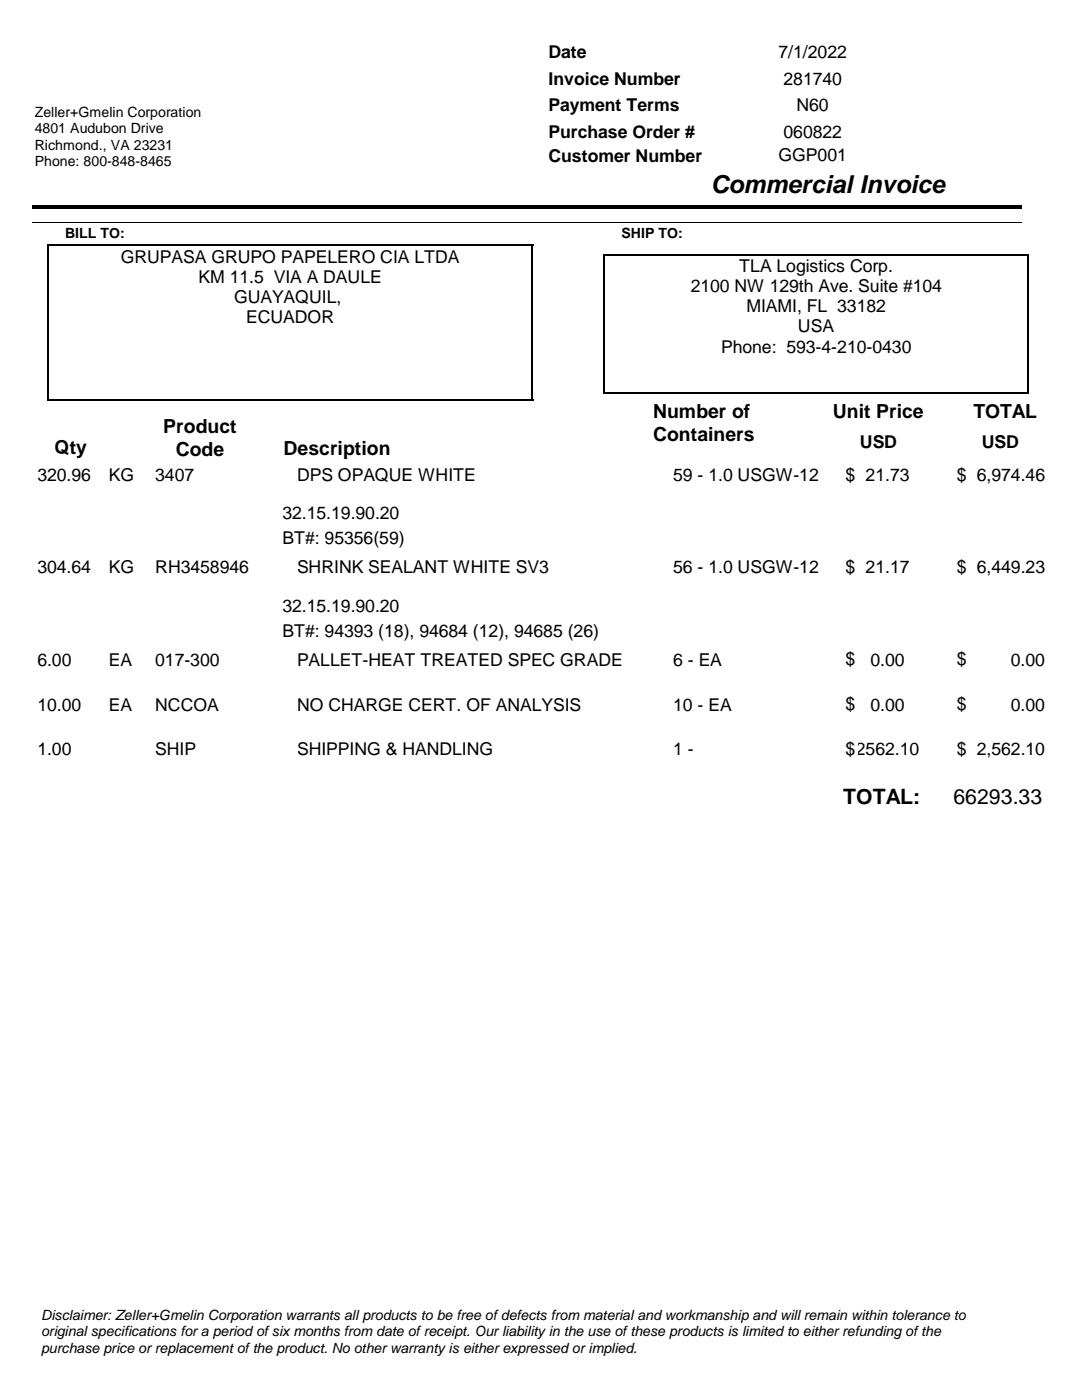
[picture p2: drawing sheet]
<svg xmlns="http://www.w3.org/2000/svg" width="216mm" height="279mm" viewBox="0 0 216 279" stroke-linecap="round" stroke-linejoin="round" font-family="sans-serif">
<defs><g id="words">
<text font-size="4.9" x="141.8" y="38.6">Commercial Invoice</text>
<g font-size="4.2">
<text x="168.3" y="160.5">TOTAL:</text>
<text x="190.3" y="160.4">66293.33</text>
</g>
<g font-size="3.9">
<text x="130.4" y="83.4">Number of</text>
<text x="166.2" y="83.4">Unit Price</text>
<text x="194.3" y="83.4">TOTAL</text>
<text x="32.6" y="86.4">Product</text>
<text x="130.4" y="88.1">Containers</text>
<text x="10.9" y="90.6">Qty</text>
<text x="35.1" y="91">Code</text>
<text x="56.6" y="90.7">Description</text>
</g>
<g font-size="3.5">
<text x="109.5" y="11.6">Date</text>
<text x="155.4" y="11.6">7/1/2022</text>
<text x="109.5" y="16.9">Invoice Number</text>
<text x="156.4" y="16.9">281740</text>
<text x="109.5" y="22.2">Payment Terms</text>
<text x="159" y="22.2">N60</text>
<text x="109.5" y="27.5">Purchase Order #</text>
<text x="156.4" y="27.5">060822</text>
<text x="109.5" y="32.3">Customer Number</text>
<text x="155.4" y="32.2">GGP001</text>
<text x="24.1" y="52.4">GRUPASA GRUPO PAPELERO CIA LTDA</text>
<text x="39.6" y="56.4">KM 11.5 VIA A DAULE</text>
<text x="137.8" y="58.3">2100 NW 129th Ave. Suite #104</text>
<text x="147.5" y="54.3">TLA Logistics Corp.</text>
<text x="46.7" y="60.5">GUAYAQUIL,</text>
<text x="49.1" y="64.5">ECUADOR</text>
<text x="149" y="62.3">MIAMI, FL 33182</text>
<text x="143.9" y="70.4">Phone: 593-4-210-0430</text>
<text x="159.3" y="66.3">USA</text>
<text x="171.6" y="89.5">USD</text>
<text x="196" y="89.5">USD</text>
<text x="7.5" y="96">320.96</text>
<text x="21.7" y="96">KG</text>
<text x="31" y="96">3407</text>
<text x="59.3" y="96">DPS OPAQUE WHITE</text>
<text x="134.4" y="96">59 - 1.0 USGW-12</text>
<text x="168.8" y="96">$</text>
<text x="172.8" y="96">21.73</text>
<text x="191" y="96">$</text>
<text x="195" y="96">6,974.46</text>
<text x="56.4" y="103.6">32.15.19.90.20</text>
<text x="56.4" y="108.6">BT#: 95356(59)</text>
<text x="7.5" y="114.4">304.64</text>
<text x="21.7" y="114.4">KG</text>
<text x="31" y="114.4">RH3458946</text>
<text x="59.3" y="114.4">SHRINK SEALANT WHITE SV3</text>
<text x="134.4" y="114.4">56 - 1.0 USGW-12</text>
<text x="168.8" y="114.4">$</text>
<text x="172.8" y="114.4">21.17</text>
<text x="191" y="114.4">$</text>
<text x="195" y="114.4">6,449.23</text>
<text x="56.4" y="122.1">32.15.19.90.20</text>
<text x="56.4" y="127">BT#: 94393 (18), 94684 (12), 94685 (26)</text>
<text x="7.5" y="132.8">6.00</text>
<text x="21.7" y="132.8">EA</text>
<text x="31" y="132.8">017-300</text>
<text x="59.3" y="132.8">PALLET-HEAT TREATED SPEC GRADE</text>
<text x="134.4" y="132.8">6 - EA</text>
<text x="168.8" y="132.8">$</text>
<text x="173.7" y="132.8">0.00</text>
<text x="191" y="132.8">$</text>
<text x="201.7" y="132.8">0.00</text>
<text x="7.5" y="141.8">10.00</text>
<text x="21.7" y="141.8">EA</text>
<text x="31" y="141.8">NCCOA</text>
<text x="59.3" y="141.8">NO CHARGE CERT. OF ANALYSIS</text>
<text x="134.4" y="141.8">10 - EA</text>
<text x="168.8" y="141.8">$</text>
<text x="173.7" y="141.8">0.00</text>
<text x="191" y="141.8">$</text>
<text x="201.7" y="141.8">0.00</text>
<text x="7.5" y="150.7">1.00</text>
<text x="31" y="150.7">SHIP</text>
<text x="59.3" y="150.7">SHIPPING &amp; HANDLING</text>
<text x="134.4" y="150.7">1 -</text>
<text x="168.8" y="150.7">$2562.10</text>
<text x="191" y="150.7">$</text>
<text x="195" y="150.7">2,562.10</text>
</g>
<g font-size="2.8">
<text x="6.9" y="23.4">Zeller+Gmelin Corporation</text>
<text x="6.9" y="26.6">4801 Audubon Drive</text>
<text x="6.9" y="29.9">Richmond., VA 23231</text>
<text x="6.9" y="33.2">Phone: 800-848-8465</text>
<text x="13" y="47.5">BILL TO:</text>
<text x="124" y="47.5">SHIP TO:</text>
<text x="8.2" y="263.4">Disclaimer: Zeller+Gmelin Corporation warrants all products to be free of defects from material and workmanship and will remain within tolerance to</text>
<text x="8.2" y="266.7">original specifications for a period of six months from date of receipt. Our liability in the use of these products is limited to either refunding of the</text>
<text x="8.2" y="270">purchase price or replacement of the product. No other warranty is either expressed or implied.</text>
</g>
</g></defs>
<path d="M120.4 50.8h84.9M205.2 50.6v27.9" fill="none" stroke="#000" stroke-width=".35"/>
<path d="M9.3 49h97.1M9.5 48.8v31.3M106.3 48.8v31.3M120.6 50.6v27.9M9.3 79.9h97.1M120.4 78.3h84.9" fill="none" stroke="#000" stroke-width=".36"/>
<path d="M6.3 40.9h197.5v.7h-197.5z" fill-rule="evenodd" fill="#000"/>
<path d="M6.3 44.5h197.5" fill="none" stroke="#000" stroke-width=".2"/>
<g fill="#fff">
<path d="M6.3 6.4h72v14.5h-72z" fill-rule="evenodd"/>
<path d="M6.3 6.4h72v14.5h-72z" fill-rule="evenodd"/>
<path d="M169.2 92.4h15.8v3.9h-15.8z" fill-rule="evenodd"/>
<path d="M30.7 92.4h28.7v3.9h-28.7z" fill-rule="evenodd"/>
<path d="M168.1 92.4h3.2v6.3h-3.2z" fill-rule="evenodd"/>
<path d="M190.3 92.4h3.2v6.3h-3.2z" fill-rule="evenodd"/>
<path d="M169.2 110.8h15.8v3.9h-15.8z" fill-rule="evenodd"/>
<path d="M30.7 110.8h28.7v3.9h-28.7z" fill-rule="evenodd"/>
<path d="M168.1 110.8h3.2v6.3h-3.2z" fill-rule="evenodd"/>
<path d="M190.3 110.8h3.2v6.3h-3.2z" fill-rule="evenodd"/>
<path d="M169.2 129.2h15.8v3.9h-15.8z" fill-rule="evenodd"/>
<path d="M30.7 129.2h28.7v3.9h-28.7z" fill-rule="evenodd"/>
<path d="M168.1 129.2h3.2v6.4h-3.2z" fill-rule="evenodd"/>
<path d="M190.3 129.2h3.2v6.4h-3.2z" fill-rule="evenodd"/>
<path d="M169.2 138.2h15.8v3.9h-15.8z" fill-rule="evenodd"/>
<path d="M30.7 138.2h28.7v3.9h-28.7z" fill-rule="evenodd"/>
<path d="M168.1 138.2h3.2v6.3h-3.2z" fill-rule="evenodd"/>
<path d="M190.3 138.2h3.2v6.3h-3.2z" fill-rule="evenodd"/>
<path d="M169.2 147.1h15.8v3.9h-15.8z" fill-rule="evenodd"/>
<path d="M30.7 147.1h28.7v3.9h-28.7z" fill-rule="evenodd"/>
<path d="M168.1 147.1h3.2v6.4h-3.2z" fill-rule="evenodd"/>
<path d="M190.3 147.1h3.2v6.4h-3.2z" fill-rule="evenodd"/>
</g>
<use href="#words"/>
</svg>
